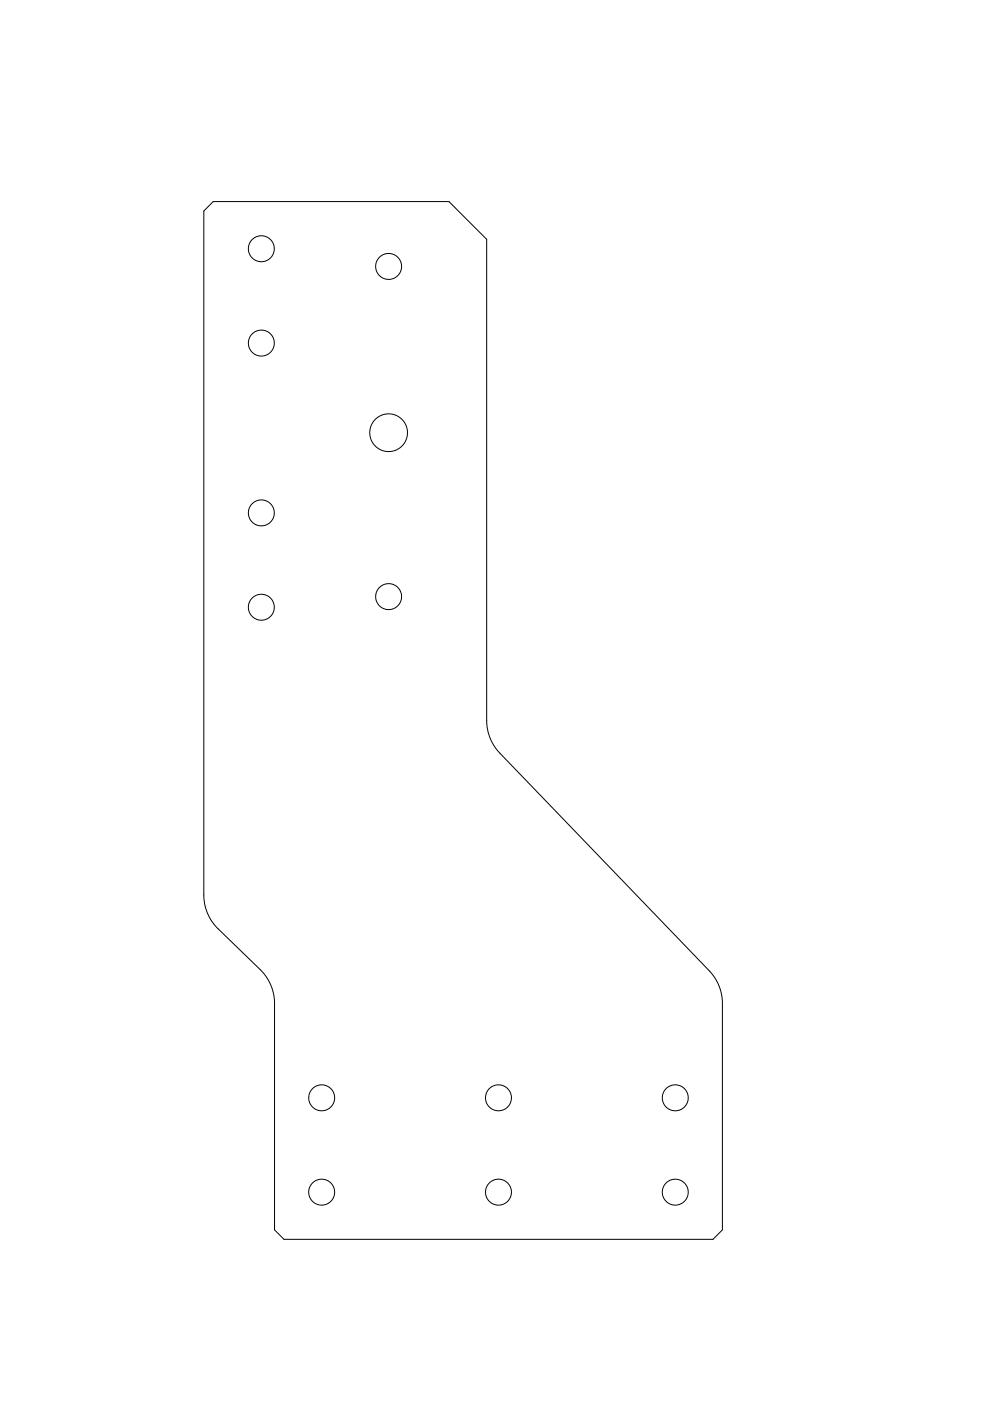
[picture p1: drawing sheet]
<svg xmlns="http://www.w3.org/2000/svg" width="210mm" height="297mm" viewBox="0 0 210 297" stroke-linecap="round" stroke-linejoin="round" font-family="sans-serif">
<g fill="none" stroke="#000" stroke-width=".21">
<path d="M45.2 42.7h50l8 8v102.1l.2 2.2 .9 2.4 1.5 2.1 44.6 46.4 1.1 1.3 .8 1.5 .6 1.9 .3 2v48.2l-2 2h-91l-2-2v-48.1l-.2-2-.8-2.4-1.4-2-9.6-9.5-1.1-1.2-1.3-2.5-.6-2.8v-145.6z"/>
<circle cx="55.4" cy="52.7" r="2.75"/>
<circle cx="82.4" cy="56.5" r="2.75"/>
<circle cx="55.4" cy="72.7" r="2.75"/>
<circle cx="82.4" cy="91.7" r="4"/>
<circle cx="55.4" cy="108.7" r="2.75"/>
<circle cx="55.4" cy="128.7" r="2.75"/>
<circle cx="82.4" cy="126.5" r="2.75"/>
<circle cx="68.2" cy="232.8" r="2.75"/>
<circle cx="105.7" cy="232.8" r="2.75"/>
<circle cx="143.2" cy="232.8" r="2.75"/>
<circle cx="68.2" cy="252.8" r="2.75"/>
<circle cx="105.7" cy="252.8" r="2.75"/>
<circle cx="143.2" cy="252.8" r="2.75"/>
</g>
</svg>
